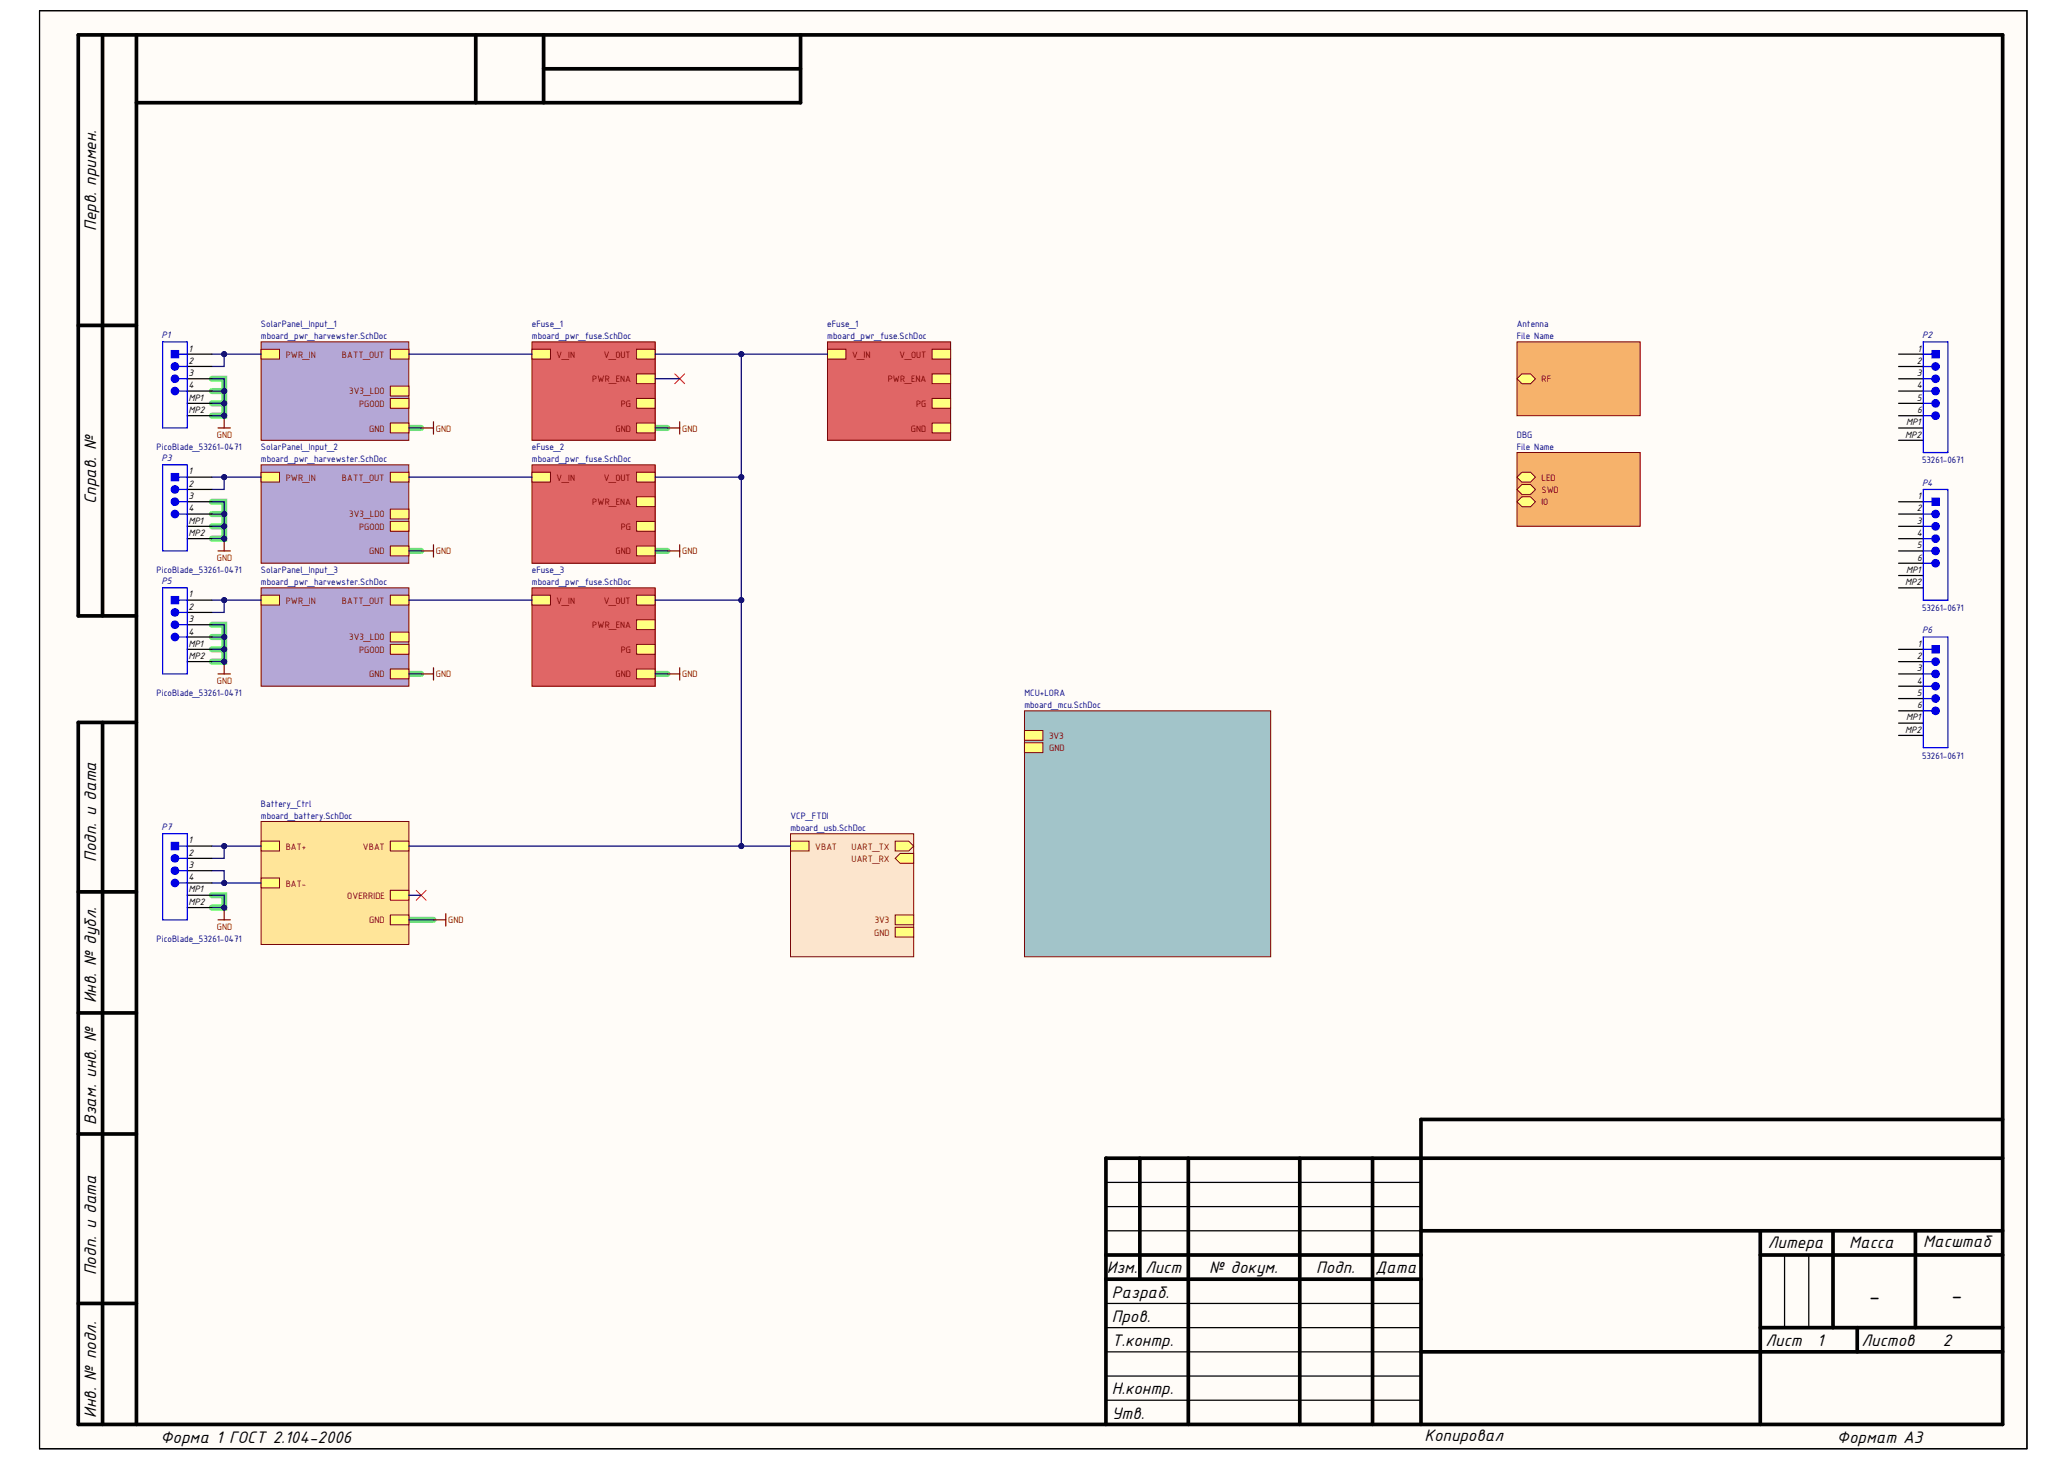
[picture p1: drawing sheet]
<svg xmlns="http://www.w3.org/2000/svg" width="297mm" height="210mm" viewBox="0 0 297 210" stroke-linecap="round" stroke-linejoin="round" font-family="sans-serif">
<defs><g id="words">
<g font-size="3.5">
<text x="268.3" y="187.3">-</text>
<text x="280.1" y="187.1">-</text>
</g>
<g font-size="2.6">
<text x="13.8" y="33.2" transform="rotate(-90 13.8 33.2)">Перв. примен.</text>
<text x="13.8" y="72.4" transform="rotate(-90 13.8 72.4)">Справ. №</text>
<text x="13.8" y="123.8" transform="rotate(-90 13.8 123.8)">Подп. и дата</text>
<text x="13.8" y="144.2" transform="rotate(-90 13.8 144.2)">Инв. № дубл.</text>
<text x="13.8" y="161.7" transform="rotate(-90 13.8 161.7)">Взам. инв. №</text>
<text x="253.9" y="179.4">Литера</text>
<text x="265.6" y="179.4">Масса</text>
<text x="276.2" y="179.2">Масштаб</text>
<text x="13.8" y="183.2" transform="rotate(-90 13.8 183.2)">Подп. и дата</text>
<text x="159" y="182.9">Изм.</text>
<text x="164.5" y="182.9">Лист</text>
<text x="173.7" y="182.9">№ докум.</text>
<text x="189.1" y="182.9">Подп.</text>
<text x="197.6" y="182.9">Дата</text>
<text x="159.7" y="186.4">Разраб.</text>
<text x="159.7" y="189.9">Пров.</text>
<text x="159.7" y="193.4">Т.контр.</text>
<text x="253.6" y="193.3">Лист</text>
<text x="261" y="193.3">1</text>
<text x="267.4" y="193.3">Листов</text>
<text x="279.1" y="193.3">2</text>
<text x="13.8" y="203.7" transform="rotate(-90 13.8 203.7)">Инв. № подл.</text>
<text x="159.7" y="200.3">Н.контр.</text>
<text x="159.7" y="203.8">Утв.</text>
<text x="23.1" y="207.3">Форма 1 ГОСТ 2.104-2006</text>
<text x="204.6" y="207.1">Копировал</text>
<text x="263.8" y="207.3">Формат А3</text>
</g>
<g font-size="1.4" fill="#000080">
<text x="37.5" y="47">SolarPanel_Input_1</text>
<text x="76.4" y="47">eFuse_1</text>
<text x="118.8" y="47">eFuse_1</text>
<text x="217.9" y="47">Antenna</text>
<text x="23.2" y="48.6">P1</text>
<text x="37.5" y="48.7">mboard_pwr_harvewster.SchDoc</text>
<text x="76.4" y="48.7">mboard_pwr_fuse.SchDoc</text>
<text x="118.8" y="48.7">mboard_pwr_fuse.SchDoc</text>
<text x="217.9" y="48.7">File Name</text>
<text x="276.1" y="48.6">P2</text>
<text x="22.5" y="64.6">PicoBlade_53261-0471</text>
<text x="37.5" y="64.6">SolarPanel_Input_2</text>
<text x="76.4" y="64.6">eFuse_2</text>
<text x="217.9" y="62.9">DBG</text>
<text x="217.9" y="64.6">File Name</text>
<text x="23.2" y="66.2">P3</text>
<text x="37.5" y="66.4">mboard_pwr_harvewster.SchDoc</text>
<text x="76.4" y="66.4">mboard_pwr_fuse.SchDoc</text>
<text x="276.1" y="66.6">53261-0671</text>
<text x="276.1" y="69.8">P4</text>
<text x="22.5" y="82.3">PicoBlade_53261-0471</text>
<text x="23.2" y="83.9">P5</text>
<text x="37.5" y="82.3">SolarPanel_Input_3</text>
<text x="76.4" y="82.3">eFuse_3</text>
<text x="37.5" y="84.1">mboard_pwr_harvewster.SchDoc</text>
<text x="76.4" y="84.1">mboard_pwr_fuse.SchDoc</text>
<text x="276.1" y="87.8">53261-0671</text>
<text x="276.1" y="90.9">P6</text>
<text x="22.5" y="100">PicoBlade_53261-0471</text>
<text x="147.1" y="100">MCU+LORA</text>
<text x="147.1" y="101.7">mboard_mcu.SchDoc</text>
<text x="276.1" y="109">53261-0671</text>
<text x="23.2" y="119.2">P7</text>
<text x="37.5" y="115.9">Battery_Ctrl</text>
<text x="37.5" y="117.7">mboard_battery.SchDoc</text>
<text x="113.5" y="117.7">VCP_FTDI</text>
<text x="113.5" y="119.4">mboard_usb.SchDoc</text>
<text x="22.5" y="135.3">PicoBlade_53261-0471</text>
</g>
<g font-size="1.4">
<text x="27.1" y="50.5">1</text>
<text x="27.1" y="52.3">2</text>
<text x="275.3" y="52.3">2</text>
<text x="275.4" y="50.5">1</text>
<text x="27.1" y="54.1">3</text>
<text x="27.1" y="55.8">4</text>
<text x="27.1" y="57.6">MP1</text>
<text x="27.1" y="59.3">MP2</text>
<text x="275.3" y="54.1">3</text>
<text x="275.3" y="55.8">4</text>
<text x="275.3" y="57.6">5</text>
<text x="275.4" y="59.3">6</text>
<text x="273.7" y="62.9">MP2</text>
<text x="273.8" y="61.1">MP1</text>
<text x="27.1" y="68.2">1</text>
<text x="27.1" y="69.9">2</text>
<text x="27.1" y="71.7">3</text>
<text x="275.4" y="71.7">1</text>
<text x="27.1" y="73.5">4</text>
<text x="27.1" y="75.2">MP1</text>
<text x="27.1" y="77">MP2</text>
<text x="275.3" y="73.5">2</text>
<text x="275.3" y="75.2">3</text>
<text x="275.3" y="77">4</text>
<text x="273.8" y="82.3">MP1</text>
<text x="275.3" y="78.8">5</text>
<text x="275.4" y="80.6">6</text>
<text x="27.1" y="85.8">1</text>
<text x="27.1" y="87.6">2</text>
<text x="27.1" y="89.4">3</text>
<text x="273.7" y="84.1">MP2</text>
<text x="27.1" y="91.2">4</text>
<text x="27.1" y="92.9">MP1</text>
<text x="27.1" y="94.7">MP2</text>
<text x="275.3" y="94.7">2</text>
<text x="275.4" y="92.9">1</text>
<text x="275.3" y="96.4">3</text>
<text x="275.3" y="98.2">4</text>
<text x="275.3" y="100">5</text>
<text x="275.4" y="101.7">6</text>
<text x="273.7" y="105.3">MP2</text>
<text x="273.8" y="103.5">MP1</text>
<text x="27.1" y="121.2">1</text>
<text x="27.1" y="122.9">2</text>
<text x="27.1" y="124.7">3</text>
<text x="27.1" y="126.5">4</text>
<text x="27.1" y="128.2">MP1</text>
<text x="27.1" y="130">MP2</text>
</g>
<g font-size="1.4" fill="#800000">
<text x="41" y="51.4">PWR_IN</text>
<text x="49.1" y="51.4">BATT_OUT</text>
<text x="80" y="51.4">V_IN</text>
<text x="86.7" y="51.4">V_OUT</text>
<text x="122.4" y="51.4">V_IN</text>
<text x="129.2" y="51.4">V_OUT</text>
<text x="50.2" y="56.7">3V3_LDO</text>
<text x="51.6" y="58.4">PGOOD</text>
<text x="85.1" y="54.9">PWR_ENA</text>
<text x="89.2" y="58.4">PG</text>
<text x="127.5" y="54.9">PWR_ENA</text>
<text x="131.6" y="58.4">PG</text>
<text x="221.4" y="54.9">RF</text>
<text x="31.1" y="62.9">GND</text>
<text x="53" y="62">GND</text>
<text x="62.6" y="62">GND</text>
<text x="88.4" y="62">GND</text>
<text x="98" y="62">GND</text>
<text x="130.8" y="62">GND</text>
<text x="41" y="69.1">PWR_IN</text>
<text x="49.1" y="69.1">BATT_OUT</text>
<text x="80" y="69.1">V_IN</text>
<text x="86.7" y="69.1">V_OUT</text>
<text x="221.4" y="69.1">LED</text>
<text x="221.4" y="70.8">SWD</text>
<text x="50.2" y="74.3">3V3_LDO</text>
<text x="51.6" y="76.1">PGOOD</text>
<text x="85.1" y="72.6">PWR_ENA</text>
<text x="89.2" y="76.1">PG</text>
<text x="221.4" y="72.6">IO</text>
<text x="31.1" y="80.6">GND</text>
<text x="53" y="79.7">GND</text>
<text x="62.6" y="79.7">GND</text>
<text x="88.4" y="79.7">GND</text>
<text x="98" y="79.7">GND</text>
<text x="41" y="86.7">PWR_IN</text>
<text x="49.1" y="86.7">BATT_OUT</text>
<text x="80" y="86.7">V_IN</text>
<text x="86.7" y="86.7">V_OUT</text>
<text x="50.2" y="92">3V3_LDO</text>
<text x="51.6" y="93.8">PGOOD</text>
<text x="85.1" y="90.3">PWR_ENA</text>
<text x="89.2" y="93.8">PG</text>
<text x="31.1" y="98.2">GND</text>
<text x="53" y="97.3">GND</text>
<text x="62.6" y="97.3">GND</text>
<text x="88.4" y="97.3">GND</text>
<text x="98" y="97.3">GND</text>
<text x="150.7" y="106.2">3V3</text>
<text x="150.7" y="107.9">GND</text>
<text x="41" y="122.1">BAT+</text>
<text x="52.1" y="122.1">VBAT</text>
<text x="117.1" y="122.1">VBAT</text>
<text x="122.3" y="123.8">UART_RX</text>
<text x="122.3" y="122.1">UART_TX</text>
<text x="41" y="127.4">BAT-</text>
<text x="49.9" y="129.1">OVERRIDE</text>
<text x="31.1" y="133.6">GND</text>
<text x="53" y="132.7">GND</text>
<text x="64.4" y="132.7">GND</text>
<text x="125.6" y="134.4">GND</text>
<text x="125.6" y="132.7">3V3</text>
</g>
</g></defs>
<path d="M5.7 1.5h285.4v206.6h-285.4z" fill-rule="evenodd" fill="#fffcf8"/>
<path d="M5.7 1.5h285.4v206.6h-285.4z" fill="none" stroke="#000" stroke-width=".14"/>
<path d="M5.7 1.5h285.4v206.6h-285.4z" fill-rule="evenodd" fill="#fffcf8"/>
<path d="M5.7 1.5h285.4v206.6h-285.4z" fill="none" stroke="#000" stroke-width=".14"/>
<g fill="none" stroke="#6eff6e" stroke-width=".88">
<path d="M30.4 54.4h1.8v5.3h-1.8M30.4 58h1.8M30.4 56.2h1.8M30.4 72.1h1.8v5.3h-1.8M30.4 75.6h1.8M30.4 73.9h1.8M58.7 79.2h1.8M58.7 61.5h1.8M94.1 79.2h1.8M94.1 61.5h1.8M30.4 89.8h1.8v5.3h-1.8M30.4 93.3h1.8"/>
<path d="M30.4 91.5h1.8M58.7 96.8h1.8M94.1 96.8h1.8M30.4 128.6h1.8v1.8h-1.8M58.7 132.2h3.6"/>
</g>
<g fill="none" stroke="#000" stroke-width=".53">
<path d="M14.7 5v83.5M19.6 5v199.7M68.3 5v9.8M78.1 5v9.8M78.1 9.9h36.9M115 5v9.8h-95.4M11.2 46.8h8.4M19.6 88.5h-8.4v-83.5h276.5v199.7h-276.5v-100.9M11.2 103.8h8.4M14.7 103.8v100.9M11.2 128.1h8.4M11.2 145.5h8.4"/>
<path d="M11.2 162.9h8.4M163.7 166.4v17.4M170.7 166.4v38.3M186.7 166.4v38.3M197.1 166.4v38.3M204.1 176.8h83.6M252.8 176.8v27.9M263.3 176.8v13.9M275.1 176.8v13.9M287.7 166.4h-128.9v38.3M287.7 160.8h-83.6v43.9M11.2 187.3h8.4"/>
<path d="M158.8 180.3h45.3M158.8 183.8h45.3M204.1 194.2h83.6M252.8 190.7h34.9M252.8 180.3h34.9M266.8 190.7v3.5"/>
</g>
<path d="M5.7 1.5h285.4v206.6h-285.4zM158.8 176.8h45.3M158.8 173.4h45.3M158.8 169.9h45.3M158.8 187.3h45.3M158.8 194.2h45.3M158.8 190.7h45.3M158.8 197.7h45.3M256.3 180.3v10.4M259.8 180.3v10.4M158.8 201.2h45.3" fill="none" stroke="#000" stroke-width=".18"/>
<path d="M147.2 102.1h35.3v35.4h-35.3z" fill-rule="evenodd" fill="#a2c4c9"/>
<path d="M147.2 102.1h35.3v35.4h-35.3z" fill="none" stroke="#800000" stroke-width=".14"/>
<path d="M147.1 104.9h2.7v1.5h-2.7z" fill-rule="evenodd" fill="#ffff80"/>
<path d="M147.1 104.9h2.7v1.5h-2.7z" fill="none" stroke="#800000" stroke-width=".14"/>
<path d="M147.1 106.7h2.7v1.4h-2.7z" fill-rule="evenodd" fill="#ffff80"/>
<path d="M147.1 106.7h2.7v1.4h-2.7z" fill="none" stroke="#800000" stroke-width=".14"/>
<path d="M113.5 119.8h17.7v17.7h-17.7z" fill-rule="evenodd" fill="#fce5cd"/>
<path d="M113.5 119.8h17.7v17.7h-17.7z" fill="none" stroke="#800000" stroke-width=".14"/>
<path d="M128.6 123.3l.7-.7h1.9v1.4h-1.9z" fill-rule="evenodd" fill="#ffff80"/>
<path d="M128.6 123.3l.7-.7h1.9v1.4h-1.9z" fill="none" stroke="#800000" stroke-width=".14"/>
<path d="M128.6 133.2h2.6v1.4h-2.6z" fill-rule="evenodd" fill="#ffff80"/>
<path d="M128.6 133.2h2.6v1.4h-2.6z" fill="none" stroke="#800000" stroke-width=".14"/>
<path d="M128.6 131.5h2.6v1.4h-2.6z" fill-rule="evenodd" fill="#ffff80"/>
<path d="M128.6 131.5h2.6v1.4h-2.6z" fill="none" stroke="#800000" stroke-width=".14"/>
<path d="M113.5 120.9h2.7v1.4h-2.7z" fill-rule="evenodd" fill="#ffff80"/>
<path d="M113.5 120.9h2.7v1.4h-2.7z" fill="none" stroke="#800000" stroke-width=".14"/>
<path d="M128.6 120.9h1.9l.7 .7-.7 .7h-1.9z" fill-rule="evenodd" fill="#ffff80"/>
<path d="M128.6 120.9h1.9l.7 .7-.7 .7h-1.9z" fill="none" stroke="#800000" stroke-width=".14"/>
<path d="M37.5 49.1h21.2v14.2h-21.2z" fill-rule="evenodd" fill="#b4a7d6"/>
<path d="M37.5 49.1h21.2v14.2h-21.2z" fill="none" stroke="#800000" stroke-width=".14"/>
<path d="M56.1 57.2h2.6v1.5h-2.6z" fill-rule="evenodd" fill="#ffff80"/>
<path d="M56.1 57.2h2.6v1.5h-2.6z" fill="none" stroke="#800000" stroke-width=".14"/>
<path d="M56.1 60.8h2.6v1.4h-2.6z" fill-rule="evenodd" fill="#ffff80"/>
<path d="M56.1 60.8h2.6v1.4h-2.6z" fill="none" stroke="#800000" stroke-width=".14"/>
<path d="M37.5 50.2h2.7v1.4h-2.7z" fill-rule="evenodd" fill="#ffff80"/>
<path d="M37.5 50.2h2.7v1.4h-2.7z" fill="none" stroke="#800000" stroke-width=".14"/>
<path d="M56.1 50.2h2.6v1.4h-2.6z" fill-rule="evenodd" fill="#ffff80"/>
<path d="M56.1 50.2h2.6v1.4h-2.6z" fill="none" stroke="#800000" stroke-width=".14"/>
<path d="M56.1 55.5h2.6v1.4h-2.6z" fill-rule="evenodd" fill="#ffff80"/>
<path d="M56.1 55.5h2.6v1.4h-2.6z" fill="none" stroke="#800000" stroke-width=".14"/>
<path d="M37.5 118h21.2v17.7h-21.2z" fill-rule="evenodd" fill="#ffe599"/>
<path d="M37.5 118h21.2v17.7h-21.2z" fill="none" stroke="#800000" stroke-width=".14"/>
<path d="M56.1 131.5h2.6v1.4h-2.6z" fill-rule="evenodd" fill="#ffff80"/>
<path d="M56.1 131.5h2.6v1.4h-2.6z" fill="none" stroke="#800000" stroke-width=".14"/>
<path d="M37.5 120.9h2.7v1.4h-2.7z" fill-rule="evenodd" fill="#ffff80"/>
<path d="M37.5 120.9h2.7v1.4h-2.7z" fill="none" stroke="#800000" stroke-width=".14"/>
<path d="M56.1 120.9h2.6v1.4h-2.6z" fill-rule="evenodd" fill="#ffff80"/>
<path d="M56.1 120.9h2.6v1.4h-2.6z" fill="none" stroke="#800000" stroke-width=".14"/>
<path d="M56.1 127.9h2.6v1.4h-2.6z" fill-rule="evenodd" fill="#ffff80"/>
<path d="M56.1 127.9h2.6v1.4h-2.6z" fill="none" stroke="#800000" stroke-width=".14"/>
<path d="M37.5 126.1h2.7v1.5h-2.7z" fill-rule="evenodd" fill="#ffff80"/>
<path d="M37.5 126.1h2.7v1.5h-2.7z" fill="none" stroke="#800000" stroke-width=".14"/>
<path d="M217.9 65h17.7v10.6h-17.7z" fill-rule="evenodd" fill="#f6b26b"/>
<path d="M217.9 65h17.7v10.6h-17.7z" fill="none" stroke="#800000" stroke-width=".14"/>
<path d="M218.6 67.9h1.2l.7 .7-.7 .7h-1.2l-.7-.7z" fill-rule="evenodd" fill="#ffff80"/>
<path d="M218.6 67.9h1.2l.7 .7-.7 .7h-1.2l-.7-.7z" fill="none" stroke="#800000" stroke-width=".14"/>
<path d="M218.6 69.6h1.2l.7 .7-.7 .7h-1.2l-.7-.7z" fill-rule="evenodd" fill="#ffff80"/>
<path d="M218.6 69.6h1.2l.7 .7-.7 .7h-1.2l-.7-.7z" fill="none" stroke="#800000" stroke-width=".14"/>
<path d="M218.6 71.4h1.2l.7 .7-.7 .7h-1.2l-.7-.7z" fill-rule="evenodd" fill="#ffff80"/>
<path d="M218.6 71.4h1.2l.7 .7-.7 .7h-1.2l-.7-.7z" fill="none" stroke="#800000" stroke-width=".14"/>
<path d="M217.9 49.1h17.7v10.6h-17.7z" fill-rule="evenodd" fill="#f6b26b"/>
<path d="M217.9 49.1h17.7v10.6h-17.7z" fill="none" stroke="#800000" stroke-width=".14"/>
<path d="M218.6 53.7h1.2l.7 .7-.7 .7h-1.2l-.7-.7z" fill-rule="evenodd" fill="#ffff80"/>
<path d="M218.6 53.7h1.2l.7 .7-.7 .7h-1.2l-.7-.7z" fill="none" stroke="#800000" stroke-width=".14"/>
<path d="M276.3 52.7h1.2" fill="none" stroke="#00f" stroke-width=".18"/>
<circle cx="278" cy="52.7" r=".53" fill="#00f"/>
<g fill="none" stroke="#00f" stroke-width=".18">
<path d="M276.3 50.9h1.2"/>
<circle cx="278" cy="52.7" r=".53"/>
</g>
<circle cx="278" cy="54.4" r=".53" fill="#00f"/>
<g fill="none" stroke="#00f" stroke-width=".18">
<path d="M276.3 54.4h1.2"/>
<circle cx="278" cy="54.4" r=".53"/>
</g>
<circle cx="278" cy="56.2" r=".53" fill="#00f"/>
<g fill="none" stroke="#00f" stroke-width=".18">
<path d="M276.3 56.2h1.2M276.3 49.1h3.5v15.9h-3.5z"/>
<circle cx="278" cy="56.2" r=".53"/>
</g>
<path d="M272.7 50.9h3.6M272.7 52.7h3.6M272.7 54.4h3.6M272.7 56.2h3.6M272.7 61.5h3.6M272.7 63.3h3.6" fill="none" stroke="#000" stroke-width=".18"/>
<path d="M277.5 50.4h1v1h-1z" fill-rule="evenodd" fill="#00f"/>
<path d="M277.5 50.4h1v1h-1z" fill="none" stroke="#00f" stroke-width=".14"/>
<path d="M272.7 58h3.6M272.7 59.7h3.6" fill="none" stroke="#000" stroke-width=".18"/>
<circle cx="278" cy="58" r=".53" fill="#00f"/>
<g fill="none" stroke="#00f" stroke-width=".18">
<path d="M276.3 58h1.2"/>
<circle cx="278" cy="58" r=".53"/>
</g>
<circle cx="278" cy="59.7" r=".53" fill="#00f"/>
<g fill="none" stroke="#00f" stroke-width=".18">
<path d="M276.3 59.7h1.2M276.3 73.9h1.2"/>
<circle cx="278" cy="59.7" r=".53"/>
</g>
<circle cx="278" cy="73.9" r=".53" fill="#00f"/>
<g fill="none" stroke="#00f" stroke-width=".18">
<path d="M276.3 72.1h1.2"/>
<circle cx="278" cy="73.9" r=".53"/>
</g>
<circle cx="278" cy="75.6" r=".53" fill="#00f"/>
<g fill="none" stroke="#00f" stroke-width=".18">
<path d="M276.3 75.6h1.2"/>
<circle cx="278" cy="75.6" r=".53"/>
</g>
<circle cx="278" cy="77.4" r=".53" fill="#00f"/>
<g fill="none" stroke="#00f" stroke-width=".18">
<path d="M276.3 77.4h1.2M276.3 70.3h3.5v15.9h-3.5z"/>
<circle cx="278" cy="77.4" r=".53"/>
</g>
<path d="M272.7 72.1h3.6M272.7 73.9h3.6M272.7 75.6h3.6M272.7 77.4h3.6M272.7 82.7h3.6M272.7 84.5h3.6" fill="none" stroke="#000" stroke-width=".18"/>
<path d="M277.5 71.6h1v1h-1z" fill-rule="evenodd" fill="#00f"/>
<path d="M277.5 71.6h1v1h-1z" fill="none" stroke="#00f" stroke-width=".14"/>
<path d="M272.7 79.2h3.6M272.7 80.9h3.6" fill="none" stroke="#000" stroke-width=".18"/>
<circle cx="278" cy="79.2" r=".53" fill="#00f"/>
<g fill="none" stroke="#00f" stroke-width=".18">
<path d="M276.3 79.2h1.2"/>
<circle cx="278" cy="79.2" r=".53"/>
</g>
<circle cx="278" cy="80.9" r=".53" fill="#00f"/>
<g fill="none" stroke="#00f" stroke-width=".18">
<path d="M276.3 80.9h1.2M276.3 95.1h1.2"/>
<circle cx="278" cy="80.9" r=".53"/>
</g>
<circle cx="278" cy="95.1" r=".53" fill="#00f"/>
<g fill="none" stroke="#00f" stroke-width=".18">
<path d="M276.3 93.3h1.2"/>
<circle cx="278" cy="95.1" r=".53"/>
</g>
<circle cx="278" cy="96.8" r=".53" fill="#00f"/>
<g fill="none" stroke="#00f" stroke-width=".18">
<path d="M276.3 96.8h1.2"/>
<circle cx="278" cy="96.8" r=".53"/>
</g>
<circle cx="278" cy="98.6" r=".53" fill="#00f"/>
<g fill="none" stroke="#00f" stroke-width=".18">
<path d="M276.3 98.6h1.2M276.3 91.5h3.5v15.9h-3.5z"/>
<circle cx="278" cy="98.6" r=".53"/>
</g>
<path d="M272.7 93.3h3.6M272.7 95.1h3.6M272.7 96.8h3.6M272.7 98.6h3.6M272.7 103.9h3.6M272.7 105.7h3.6" fill="none" stroke="#000" stroke-width=".18"/>
<path d="M277.5 92.8h1v1h-1z" fill-rule="evenodd" fill="#00f"/>
<path d="M277.5 92.8h1v1h-1z" fill="none" stroke="#00f" stroke-width=".14"/>
<path d="M272.7 100.4h3.6M272.7 102.1h3.6" fill="none" stroke="#000" stroke-width=".18"/>
<circle cx="278" cy="100.4" r=".53" fill="#00f"/>
<g fill="none" stroke="#00f" stroke-width=".18">
<path d="M276.3 100.4h1.2"/>
<circle cx="278" cy="100.4" r=".53"/>
</g>
<circle cx="278" cy="102.1" r=".53" fill="#00f"/>
<g fill="none" stroke="#00f" stroke-width=".18">
<path d="M276.3 102.1h1.2"/>
<circle cx="278" cy="102.1" r=".53"/>
</g>
<path d="M37.5 66.8h21.2v14.1h-21.2z" fill-rule="evenodd" fill="#b4a7d6"/>
<path d="M37.5 66.8h21.2v14.1h-21.2z" fill="none" stroke="#800000" stroke-width=".14"/>
<path d="M56.1 74.9h2.6v1.4h-2.6z" fill-rule="evenodd" fill="#ffff80"/>
<path d="M56.1 74.9h2.6v1.4h-2.6z" fill="none" stroke="#800000" stroke-width=".14"/>
<path d="M56.1 78.4h2.6v1.5h-2.6z" fill-rule="evenodd" fill="#ffff80"/>
<path d="M56.1 78.4h2.6v1.5h-2.6z" fill="none" stroke="#800000" stroke-width=".14"/>
<path d="M37.5 67.8h2.7v1.5h-2.7z" fill-rule="evenodd" fill="#ffff80"/>
<path d="M37.5 67.8h2.7v1.5h-2.7z" fill="none" stroke="#800000" stroke-width=".14"/>
<path d="M56.1 67.8h2.6v1.5h-2.6z" fill-rule="evenodd" fill="#ffff80"/>
<path d="M56.1 67.8h2.6v1.5h-2.6z" fill="none" stroke="#800000" stroke-width=".14"/>
<path d="M56.1 73.1h2.6v1.5h-2.6z" fill-rule="evenodd" fill="#ffff80"/>
<path d="M56.1 73.1h2.6v1.5h-2.6z" fill="none" stroke="#800000" stroke-width=".14"/>
<path d="M37.5 84.5h21.2v14.1h-21.2z" fill-rule="evenodd" fill="#b4a7d6"/>
<path d="M37.5 84.5h21.2v14.1h-21.2z" fill="none" stroke="#800000" stroke-width=".14"/>
<path d="M56.1 92.6h2.6v1.4h-2.6z" fill-rule="evenodd" fill="#ffff80"/>
<path d="M56.1 92.6h2.6v1.4h-2.6z" fill="none" stroke="#800000" stroke-width=".14"/>
<path d="M56.1 96.1h2.6v1.4h-2.6z" fill-rule="evenodd" fill="#ffff80"/>
<path d="M56.1 96.1h2.6v1.4h-2.6z" fill="none" stroke="#800000" stroke-width=".14"/>
<path d="M37.5 85.5h2.7v1.4h-2.7z" fill-rule="evenodd" fill="#ffff80"/>
<path d="M37.5 85.5h2.7v1.4h-2.7z" fill="none" stroke="#800000" stroke-width=".14"/>
<path d="M56.1 85.5h2.6v1.4h-2.6z" fill-rule="evenodd" fill="#ffff80"/>
<path d="M56.1 85.5h2.6v1.4h-2.6z" fill="none" stroke="#800000" stroke-width=".14"/>
<path d="M56.1 90.8h2.6v1.4h-2.6z" fill-rule="evenodd" fill="#ffff80"/>
<path d="M56.1 90.8h2.6v1.4h-2.6z" fill="none" stroke="#800000" stroke-width=".14"/>
<path d="M32.2 59.7v1.8M31.3 61.5h1.8" fill="none" stroke="#800000" stroke-width=".18"/>
<circle cx="32.2" cy="59.7" r=".35" fill="#000080"/>
<circle cx="32.2" cy="59.7" r=".35" fill="none" stroke="#000080" stroke-width=".14"/>
<path d="M31.3 79.2h1.8M32.2 77.4v1.8" fill="none" stroke="#800000" stroke-width=".18"/>
<circle cx="32.2" cy="77.4" r=".35" fill="#000080"/>
<circle cx="32.2" cy="77.4" r=".35" fill="none" stroke="#000080" stroke-width=".14"/>
<path d="M31.3 96.8h1.8M32.2 95.1v1.7" fill="none" stroke="#800000" stroke-width=".17"/>
<circle cx="32.2" cy="95.1" r=".35" fill="#000080"/>
<circle cx="32.2" cy="95.1" r=".35" fill="none" stroke="#000080" stroke-width=".14"/>
<path d="M60.5 96.8h1.8M62.3 95.9v1.8" fill="none" stroke="#800000" stroke-width=".17"/>
<path d="M60.5 79.2h1.8M60.5 61.5h1.8M62.3 60.6v1.8M62.3 78.3v1.7" fill="none" stroke="#800000" stroke-width=".18"/>
<path d="M76.4 49.1h17.7v14.1h-17.7z" fill-rule="evenodd" fill="#e06666"/>
<path d="M76.4 49.1h17.7v14.1h-17.7z" fill="none" stroke="#800000" stroke-width=".14"/>
<path d="M91.4 57.2h2.7v1.5h-2.7z" fill-rule="evenodd" fill="#ffff80"/>
<path d="M91.4 57.2h2.7v1.5h-2.7z" fill="none" stroke="#800000" stroke-width=".14"/>
<path d="M76.4 50.2h2.7v1.4h-2.7z" fill-rule="evenodd" fill="#ffff80"/>
<path d="M76.4 50.2h2.7v1.4h-2.7z" fill="none" stroke="#800000" stroke-width=".14"/>
<path d="M91.4 53.7h2.7v1.4h-2.7z" fill-rule="evenodd" fill="#ffff80"/>
<path d="M91.4 53.7h2.7v1.4h-2.7z" fill="none" stroke="#800000" stroke-width=".14"/>
<path d="M91.4 60.8h2.7v1.4h-2.7z" fill-rule="evenodd" fill="#ffff80"/>
<path d="M91.4 60.8h2.7v1.4h-2.7z" fill="none" stroke="#800000" stroke-width=".14"/>
<path d="M91.4 50.2h2.7v1.4h-2.7z" fill-rule="evenodd" fill="#ffff80"/>
<path d="M91.4 50.2h2.7v1.4h-2.7z" fill="none" stroke="#800000" stroke-width=".14"/>
<path d="M95.9 61.5h1.7M97.6 60.6v1.8" fill="none" stroke="#800000" stroke-width=".17"/>
<path d="M96.9 53.7l1.4 1.4M98.3 53.7l-1.4 1.4" fill="none" stroke="#f00" stroke-width=".14"/>
<path d="M76.4 66.8h17.7v14.1h-17.7z" fill-rule="evenodd" fill="#e06666"/>
<path d="M76.4 66.8h17.7v14.1h-17.7z" fill="none" stroke="#800000" stroke-width=".14"/>
<path d="M91.4 74.9h2.7v1.4h-2.7z" fill-rule="evenodd" fill="#ffff80"/>
<path d="M91.4 74.9h2.7v1.4h-2.7z" fill="none" stroke="#800000" stroke-width=".14"/>
<path d="M76.4 67.8h2.7v1.5h-2.7z" fill-rule="evenodd" fill="#ffff80"/>
<path d="M76.4 67.8h2.7v1.5h-2.7z" fill="none" stroke="#800000" stroke-width=".14"/>
<path d="M91.4 71.4h2.7v1.4h-2.7z" fill-rule="evenodd" fill="#ffff80"/>
<path d="M91.4 71.4h2.7v1.4h-2.7z" fill="none" stroke="#800000" stroke-width=".14"/>
<path d="M91.4 78.4h2.7v1.5h-2.7z" fill-rule="evenodd" fill="#ffff80"/>
<path d="M91.4 78.4h2.7v1.5h-2.7z" fill="none" stroke="#800000" stroke-width=".14"/>
<path d="M91.4 67.8h2.7v1.5h-2.7z" fill-rule="evenodd" fill="#ffff80"/>
<path d="M91.4 67.8h2.7v1.5h-2.7z" fill="none" stroke="#800000" stroke-width=".14"/>
<path d="M76.4 84.5h17.7v14.1h-17.7z" fill-rule="evenodd" fill="#e06666"/>
<path d="M76.4 84.5h17.7v14.1h-17.7z" fill="none" stroke="#800000" stroke-width=".14"/>
<path d="M91.4 92.6h2.7v1.4h-2.7z" fill-rule="evenodd" fill="#ffff80"/>
<path d="M91.4 92.6h2.7v1.4h-2.7z" fill="none" stroke="#800000" stroke-width=".14"/>
<path d="M76.4 85.5h2.7v1.4h-2.7z" fill-rule="evenodd" fill="#ffff80"/>
<path d="M76.4 85.5h2.7v1.4h-2.7z" fill="none" stroke="#800000" stroke-width=".14"/>
<path d="M91.4 89h2.7v1.5h-2.7z" fill-rule="evenodd" fill="#ffff80"/>
<path d="M91.4 89h2.7v1.5h-2.7z" fill="none" stroke="#800000" stroke-width=".14"/>
<path d="M91.4 96.1h2.7v1.4h-2.7z" fill-rule="evenodd" fill="#ffff80"/>
<path d="M91.4 96.1h2.7v1.4h-2.7z" fill="none" stroke="#800000" stroke-width=".14"/>
<path d="M91.4 85.5h2.7v1.4h-2.7z" fill-rule="evenodd" fill="#ffff80"/>
<path d="M91.4 85.5h2.7v1.4h-2.7z" fill="none" stroke="#800000" stroke-width=".14"/>
<path d="M95.9 79.2h1.7M97.6 78.3v1.7M95.9 96.8h1.7M97.6 95.9v1.8M31.3 132.2h1.8M32.2 130.4v1.8M62.3 132.2h1.7M64 131.3v1.7" fill="none" stroke="#800000" stroke-width=".17"/>
<path d="M59.8 127.9l1.4 1.4M61.2 127.9l-1.4 1.4" fill="none" stroke="#f00" stroke-width=".14"/>
<circle cx="32.2" cy="130.4" r=".35" fill="#000080"/>
<circle cx="32.2" cy="130.4" r=".35" fill="none" stroke="#000080" stroke-width=".14"/>
<path d="M30.4 54.4h1.8v5.3h-1.8" fill="none" stroke="#000080" stroke-width=".18"/>
<circle cx="32.2" cy="59.7" r=".35" fill="#000080"/>
<circle cx="32.2" cy="59.7" r=".35" fill="none" stroke="#000080" stroke-width=".14"/>
<circle cx="32.2" cy="58" r=".35" fill="#000080"/>
<circle cx="32.2" cy="58" r=".35" fill="none" stroke="#000080" stroke-width=".14"/>
<circle cx="32.2" cy="56.2" r=".35" fill="#000080"/>
<circle cx="32.2" cy="56.2" r=".35" fill="none" stroke="#000080" stroke-width=".14"/>
<path d="M30.4 58h1.8" fill="none" stroke="#000080" stroke-width=".18"/>
<circle cx="32.2" cy="58" r=".35" fill="#000080"/>
<circle cx="32.2" cy="58" r=".35" fill="none" stroke="#000080" stroke-width=".14"/>
<path d="M30.4 56.2h1.8" fill="none" stroke="#000080" stroke-width=".18"/>
<circle cx="32.2" cy="56.2" r=".35" fill="#000080"/>
<circle cx="32.2" cy="56.2" r=".35" fill="none" stroke="#000080" stroke-width=".14"/>
<path d="M30.4 50.9h1.8v1.7h-1.8" fill="none" stroke="#000080" stroke-width=".18"/>
<circle cx="32.2" cy="50.9" r=".35" fill="#000080"/>
<circle cx="32.2" cy="50.9" r=".35" fill="none" stroke="#000080" stroke-width=".14"/>
<path d="M32.2 50.9h5.3" fill="none" stroke="#000080" stroke-width=".18"/>
<circle cx="32.2" cy="50.9" r=".35" fill="#000080"/>
<circle cx="32.2" cy="50.9" r=".35" fill="none" stroke="#000080" stroke-width=".14"/>
<path d="M30.4 75.6h1.8" fill="none" stroke="#000080" stroke-width=".18"/>
<circle cx="32.2" cy="75.6" r=".35" fill="#000080"/>
<circle cx="32.2" cy="75.6" r=".35" fill="none" stroke="#000080" stroke-width=".14"/>
<path d="M30.4 73.9h1.8" fill="none" stroke="#000080" stroke-width=".18"/>
<circle cx="32.2" cy="73.9" r=".35" fill="#000080"/>
<circle cx="32.2" cy="73.9" r=".35" fill="none" stroke="#000080" stroke-width=".14"/>
<path d="M30.4 68.6h1.8v1.7h-1.8" fill="none" stroke="#000080" stroke-width=".18"/>
<circle cx="32.2" cy="68.6" r=".35" fill="#000080"/>
<circle cx="32.2" cy="68.6" r=".35" fill="none" stroke="#000080" stroke-width=".14"/>
<path d="M32.2 68.6h5.3" fill="none" stroke="#000080" stroke-width=".18"/>
<circle cx="32.2" cy="68.6" r=".35" fill="#000080"/>
<circle cx="32.2" cy="68.6" r=".35" fill="none" stroke="#000080" stroke-width=".14"/>
<path d="M30.4 89.8h1.8v5.3h-1.8" fill="none" stroke="#000080" stroke-width=".17"/>
<circle cx="32.2" cy="95.1" r=".35" fill="#000080"/>
<circle cx="32.2" cy="95.1" r=".35" fill="none" stroke="#000080" stroke-width=".14"/>
<circle cx="32.2" cy="93.3" r=".35" fill="#000080"/>
<circle cx="32.2" cy="93.3" r=".35" fill="none" stroke="#000080" stroke-width=".14"/>
<circle cx="32.2" cy="91.5" r=".35" fill="#000080"/>
<circle cx="32.2" cy="91.5" r=".35" fill="none" stroke="#000080" stroke-width=".14"/>
<path d="M30.4 93.3h1.8" fill="none" stroke="#000080" stroke-width=".17"/>
<circle cx="32.2" cy="93.3" r=".35" fill="#000080"/>
<circle cx="32.2" cy="93.3" r=".35" fill="none" stroke="#000080" stroke-width=".14"/>
<path d="M30.4 91.5h1.8" fill="none" stroke="#000080" stroke-width=".17"/>
<circle cx="32.2" cy="91.5" r=".35" fill="#000080"/>
<circle cx="32.2" cy="91.5" r=".35" fill="none" stroke="#000080" stroke-width=".14"/>
<path d="M30.4 86.2h1.8v1.8h-1.8" fill="none" stroke="#000080" stroke-width=".17"/>
<circle cx="32.2" cy="86.2" r=".35" fill="#000080"/>
<circle cx="32.2" cy="86.2" r=".35" fill="none" stroke="#000080" stroke-width=".14"/>
<path d="M32.2 86.2h5.3" fill="none" stroke="#000080" stroke-width=".18"/>
<circle cx="32.2" cy="86.2" r=".35" fill="#000080"/>
<circle cx="32.2" cy="86.2" r=".35" fill="none" stroke="#000080" stroke-width=".14"/>
<path d="M94.1 54.4h3.5M94.1 61.5h1.8M94.1 79.2h1.8M58.7 96.8h1.8M94.1 96.8h1.8M30.4 121.6h7.1M58.7 132.2h3.6M58.7 128.6h1.8" fill="none" stroke="#000080" stroke-width=".17"/>
<path d="M58.7 50.9h17.7M58.7 79.2h1.8M58.7 61.5h1.8M58.7 68.6h17.7M58.7 86.2h17.7" fill="none" stroke="#000080" stroke-width=".18"/>
<circle cx="32.2" cy="121.6" r=".35" fill="#000080"/>
<circle cx="32.2" cy="121.6" r=".35" fill="none" stroke="#000080" stroke-width=".14"/>
<path d="M32.2 121.6v1.7h-1.8" fill="none" stroke="#000080" stroke-width=".17"/>
<circle cx="32.2" cy="121.6" r=".35" fill="#000080"/>
<circle cx="32.2" cy="121.6" r=".35" fill="none" stroke="#000080" stroke-width=".14"/>
<path d="M30.4 126.9h7.1" fill="none" stroke="#000080" stroke-width=".17"/>
<circle cx="32.2" cy="126.9" r=".35" fill="#000080"/>
<circle cx="32.2" cy="126.9" r=".35" fill="none" stroke="#000080" stroke-width=".14"/>
<path d="M30.4 125.1h1.8v1.8" fill="none" stroke="#000080" stroke-width=".17"/>
<circle cx="32.2" cy="126.9" r=".35" fill="#000080"/>
<circle cx="32.2" cy="126.9" r=".35" fill="none" stroke="#000080" stroke-width=".14"/>
<path d="M30.4 128.6h1.8v1.8h-1.8" fill="none" stroke="#000080" stroke-width=".17"/>
<circle cx="32.2" cy="130.4" r=".35" fill="#000080"/>
<circle cx="32.2" cy="130.4" r=".35" fill="none" stroke="#000080" stroke-width=".14"/>
<path d="M94.1 50.9h12.4v70.7h7" fill="none" stroke="#000080" stroke-width=".17"/>
<circle cx="106.5" cy="50.9" r=".35" fill="#000080"/>
<circle cx="106.5" cy="50.9" r=".35" fill="none" stroke="#000080" stroke-width=".14"/>
<circle cx="106.5" cy="68.6" r=".35" fill="#000080"/>
<circle cx="106.5" cy="68.6" r=".35" fill="none" stroke="#000080" stroke-width=".14"/>
<circle cx="106.5" cy="86.2" r=".35" fill="#000080"/>
<circle cx="106.5" cy="86.2" r=".35" fill="none" stroke="#000080" stroke-width=".14"/>
<circle cx="106.5" cy="121.6" r=".35" fill="#000080"/>
<circle cx="106.5" cy="121.6" r=".35" fill="none" stroke="#000080" stroke-width=".14"/>
<path d="M94.1 86.2h12.4" fill="none" stroke="#000080" stroke-width=".17"/>
<circle cx="106.5" cy="86.2" r=".35" fill="#000080"/>
<circle cx="106.5" cy="86.2" r=".35" fill="none" stroke="#000080" stroke-width=".14"/>
<path d="M94.1 68.6h12.4" fill="none" stroke="#000080" stroke-width=".17"/>
<circle cx="106.5" cy="68.6" r=".35" fill="#000080"/>
<circle cx="106.5" cy="68.6" r=".35" fill="none" stroke="#000080" stroke-width=".14"/>
<path d="M58.7 121.6h47.8" fill="none" stroke="#000080" stroke-width=".17"/>
<circle cx="106.5" cy="121.6" r=".35" fill="#000080"/>
<circle cx="106.5" cy="121.6" r=".35" fill="none" stroke="#000080" stroke-width=".14"/>
<path d="M118.9 49.1h17.6v14.1h-17.6z" fill-rule="evenodd" fill="#e06666"/>
<path d="M118.9 49.1h17.6v14.1h-17.6z" fill="none" stroke="#800000" stroke-width=".14"/>
<path d="M133.9 57.2h2.6v1.5h-2.6z" fill-rule="evenodd" fill="#ffff80"/>
<path d="M133.9 57.2h2.6v1.5h-2.6z" fill="none" stroke="#800000" stroke-width=".14"/>
<path d="M118.9 50.2h2.6v1.4h-2.6z" fill-rule="evenodd" fill="#ffff80"/>
<path d="M118.9 50.2h2.6v1.4h-2.6z" fill="none" stroke="#800000" stroke-width=".14"/>
<path d="M133.9 53.7h2.6v1.4h-2.6z" fill-rule="evenodd" fill="#ffff80"/>
<path d="M133.9 53.7h2.6v1.4h-2.6z" fill="none" stroke="#800000" stroke-width=".14"/>
<path d="M133.9 60.8h2.6v1.4h-2.6z" fill-rule="evenodd" fill="#ffff80"/>
<path d="M133.9 60.8h2.6v1.4h-2.6z" fill="none" stroke="#800000" stroke-width=".14"/>
<path d="M133.9 50.2h2.6v1.4h-2.6z" fill-rule="evenodd" fill="#ffff80"/>
<path d="M133.9 50.2h2.6v1.4h-2.6z" fill="none" stroke="#800000" stroke-width=".14"/>
<path d="M106.5 50.9h12.4" fill="none" stroke="#000080" stroke-width=".17"/>
<circle cx="106.5" cy="50.9" r=".35" fill="#000080"/>
<circle cx="106.5" cy="50.9" r=".35" fill="none" stroke="#000080" stroke-width=".14"/>
<path d="M30.4 72.1h1.8v5.3h-1.8" fill="none" stroke="#000080" stroke-width=".18"/>
<circle cx="32.2" cy="77.4" r=".35" fill="#000080"/>
<circle cx="32.2" cy="77.4" r=".35" fill="none" stroke="#000080" stroke-width=".14"/>
<circle cx="32.2" cy="75.6" r=".35" fill="#000080"/>
<circle cx="32.2" cy="75.6" r=".35" fill="none" stroke="#000080" stroke-width=".14"/>
<circle cx="32.2" cy="73.9" r=".35" fill="#000080"/>
<circle cx="32.2" cy="73.9" r=".35" fill="none" stroke="#000080" stroke-width=".14"/>
<path d="M25.7 52.6h1.2" fill="none" stroke="#00f" stroke-width=".18"/>
<circle cx="25.1" cy="52.7" r=".53" fill="#00f"/>
<g fill="none" stroke="#00f" stroke-width=".18">
<path d="M25.7 50.9h1.2"/>
<circle cx="25.1" cy="52.7" r=".53"/>
</g>
<circle cx="25.1" cy="54.4" r=".53" fill="#00f"/>
<g fill="none" stroke="#00f" stroke-width=".18">
<path d="M25.7 54.4h1.2"/>
<circle cx="25.1" cy="54.4" r=".53"/>
</g>
<circle cx="25.1" cy="56.2" r=".53" fill="#00f"/>
<g fill="none" stroke="#00f" stroke-width=".18">
<path d="M23.4 49.1h3.5v12.4h-3.5zM25.7 56.2h1.2"/>
<circle cx="25.1" cy="56.2" r=".53"/>
</g>
<path d="M26.9 50.9h3.5M26.9 52.6h3.5M26.9 54.4h3.5M26.9 56.2h3.5M26.9 58h3.5M26.9 59.7h3.5" fill="none" stroke="#000" stroke-width=".18"/>
<path d="M24.6 50.4h1.1v1h-1.1z" fill-rule="evenodd" fill="#00f"/>
<path d="M24.6 50.4h1.1v1h-1.1z" fill="none" stroke="#00f" stroke-width=".14"/>
<path d="M25.7 70.3h1.2" fill="none" stroke="#00f" stroke-width=".18"/>
<circle cx="25.1" cy="70.3" r=".53" fill="#00f"/>
<g fill="none" stroke="#00f" stroke-width=".18">
<path d="M25.7 68.6h1.2"/>
<circle cx="25.1" cy="70.3" r=".53"/>
</g>
<circle cx="25.1" cy="72.1" r=".53" fill="#00f"/>
<g fill="none" stroke="#00f" stroke-width=".18">
<path d="M25.7 72.1h1.2"/>
<circle cx="25.1" cy="72.1" r=".53"/>
</g>
<circle cx="25.1" cy="73.9" r=".53" fill="#00f"/>
<g fill="none" stroke="#00f" stroke-width=".18">
<path d="M23.4 66.8h3.5v12.4h-3.5zM25.7 73.9h1.2"/>
<circle cx="25.1" cy="73.9" r=".53"/>
</g>
<path d="M26.9 68.6h3.5M26.9 70.3h3.5M26.9 72.1h3.5M26.9 73.9h3.5M26.9 75.6h3.5M26.9 77.4h3.5" fill="none" stroke="#000" stroke-width=".18"/>
<path d="M24.6 68h1.1v1.1h-1.1z" fill-rule="evenodd" fill="#00f"/>
<path d="M24.6 68h1.1v1.1h-1.1z" fill="none" stroke="#00f" stroke-width=".14"/>
<path d="M25.7 88h1.2" fill="none" stroke="#00f" stroke-width=".17"/>
<circle cx="25.1" cy="88" r=".53" fill="#00f"/>
<circle cx="25.1" cy="88" r=".53" fill="none" stroke="#00f" stroke-width=".17"/>
<path d="M25.7 86.2h1.2" fill="none" stroke="#00f" stroke-width=".18"/>
<circle cx="25.1" cy="89.8" r=".53" fill="#00f"/>
<g fill="none" stroke="#00f" stroke-width=".17">
<path d="M25.7 89.8h1.2"/>
<circle cx="25.1" cy="89.8" r=".53"/>
</g>
<circle cx="25.1" cy="91.5" r=".53" fill="#00f"/>
<g fill="none" stroke="#00f" stroke-width=".17">
<path d="M23.4 84.5v12.3h3.5v-12.3M25.7 91.5h1.2"/>
<circle cx="25.1" cy="91.5" r=".53"/>
</g>
<path d="M26.9 86.2h3.5" fill="none" stroke="#000" stroke-width=".18"/>
<path d="M26.9 88h3.5M26.9 89.8h3.5M26.9 91.5h3.5M26.9 93.3h3.5M26.9 95.1h3.5" fill="none" stroke="#000" stroke-width=".17"/>
<path d="M23.4 84.5h3.5" fill="none" stroke="#00f" stroke-width=".18"/>
<path d="M24.6 85.7h1.1v1h-1.1z" fill-rule="evenodd" fill="#00f"/>
<path d="M24.6 85.7h1.1v1h-1.1z" fill="none" stroke="#00f" stroke-width=".14"/>
<path d="M25.7 123.3h1.2" fill="none" stroke="#00f" stroke-width=".17"/>
<circle cx="25.1" cy="123.3" r=".53" fill="#00f"/>
<g fill="none" stroke="#00f" stroke-width=".17">
<path d="M25.7 121.6h1.2"/>
<circle cx="25.1" cy="123.3" r=".53"/>
</g>
<circle cx="25.1" cy="125.1" r=".53" fill="#00f"/>
<g fill="none" stroke="#00f" stroke-width=".17">
<path d="M25.7 125.1h1.2"/>
<circle cx="25.1" cy="125.1" r=".53"/>
</g>
<circle cx="25.1" cy="126.9" r=".53" fill="#00f"/>
<g fill="none" stroke="#00f" stroke-width=".17">
<path d="M23.4 119.8h3.5v12.4h-3.5zM25.7 126.9h1.2"/>
<circle cx="25.1" cy="126.9" r=".53"/>
</g>
<path d="M26.9 121.6h3.5M26.9 123.3h3.5M26.9 125.1h3.5M26.9 126.9h3.5M26.9 128.6h3.5M26.9 130.4h3.5" fill="none" stroke="#000" stroke-width=".17"/>
<path d="M24.6 121h1.1v1.1h-1.1z" fill-rule="evenodd" fill="#00f"/>
<path d="M24.6 121h1.1v1.1h-1.1z" fill="none" stroke="#00f" stroke-width=".14"/>
<use href="#words"/>
</svg>
